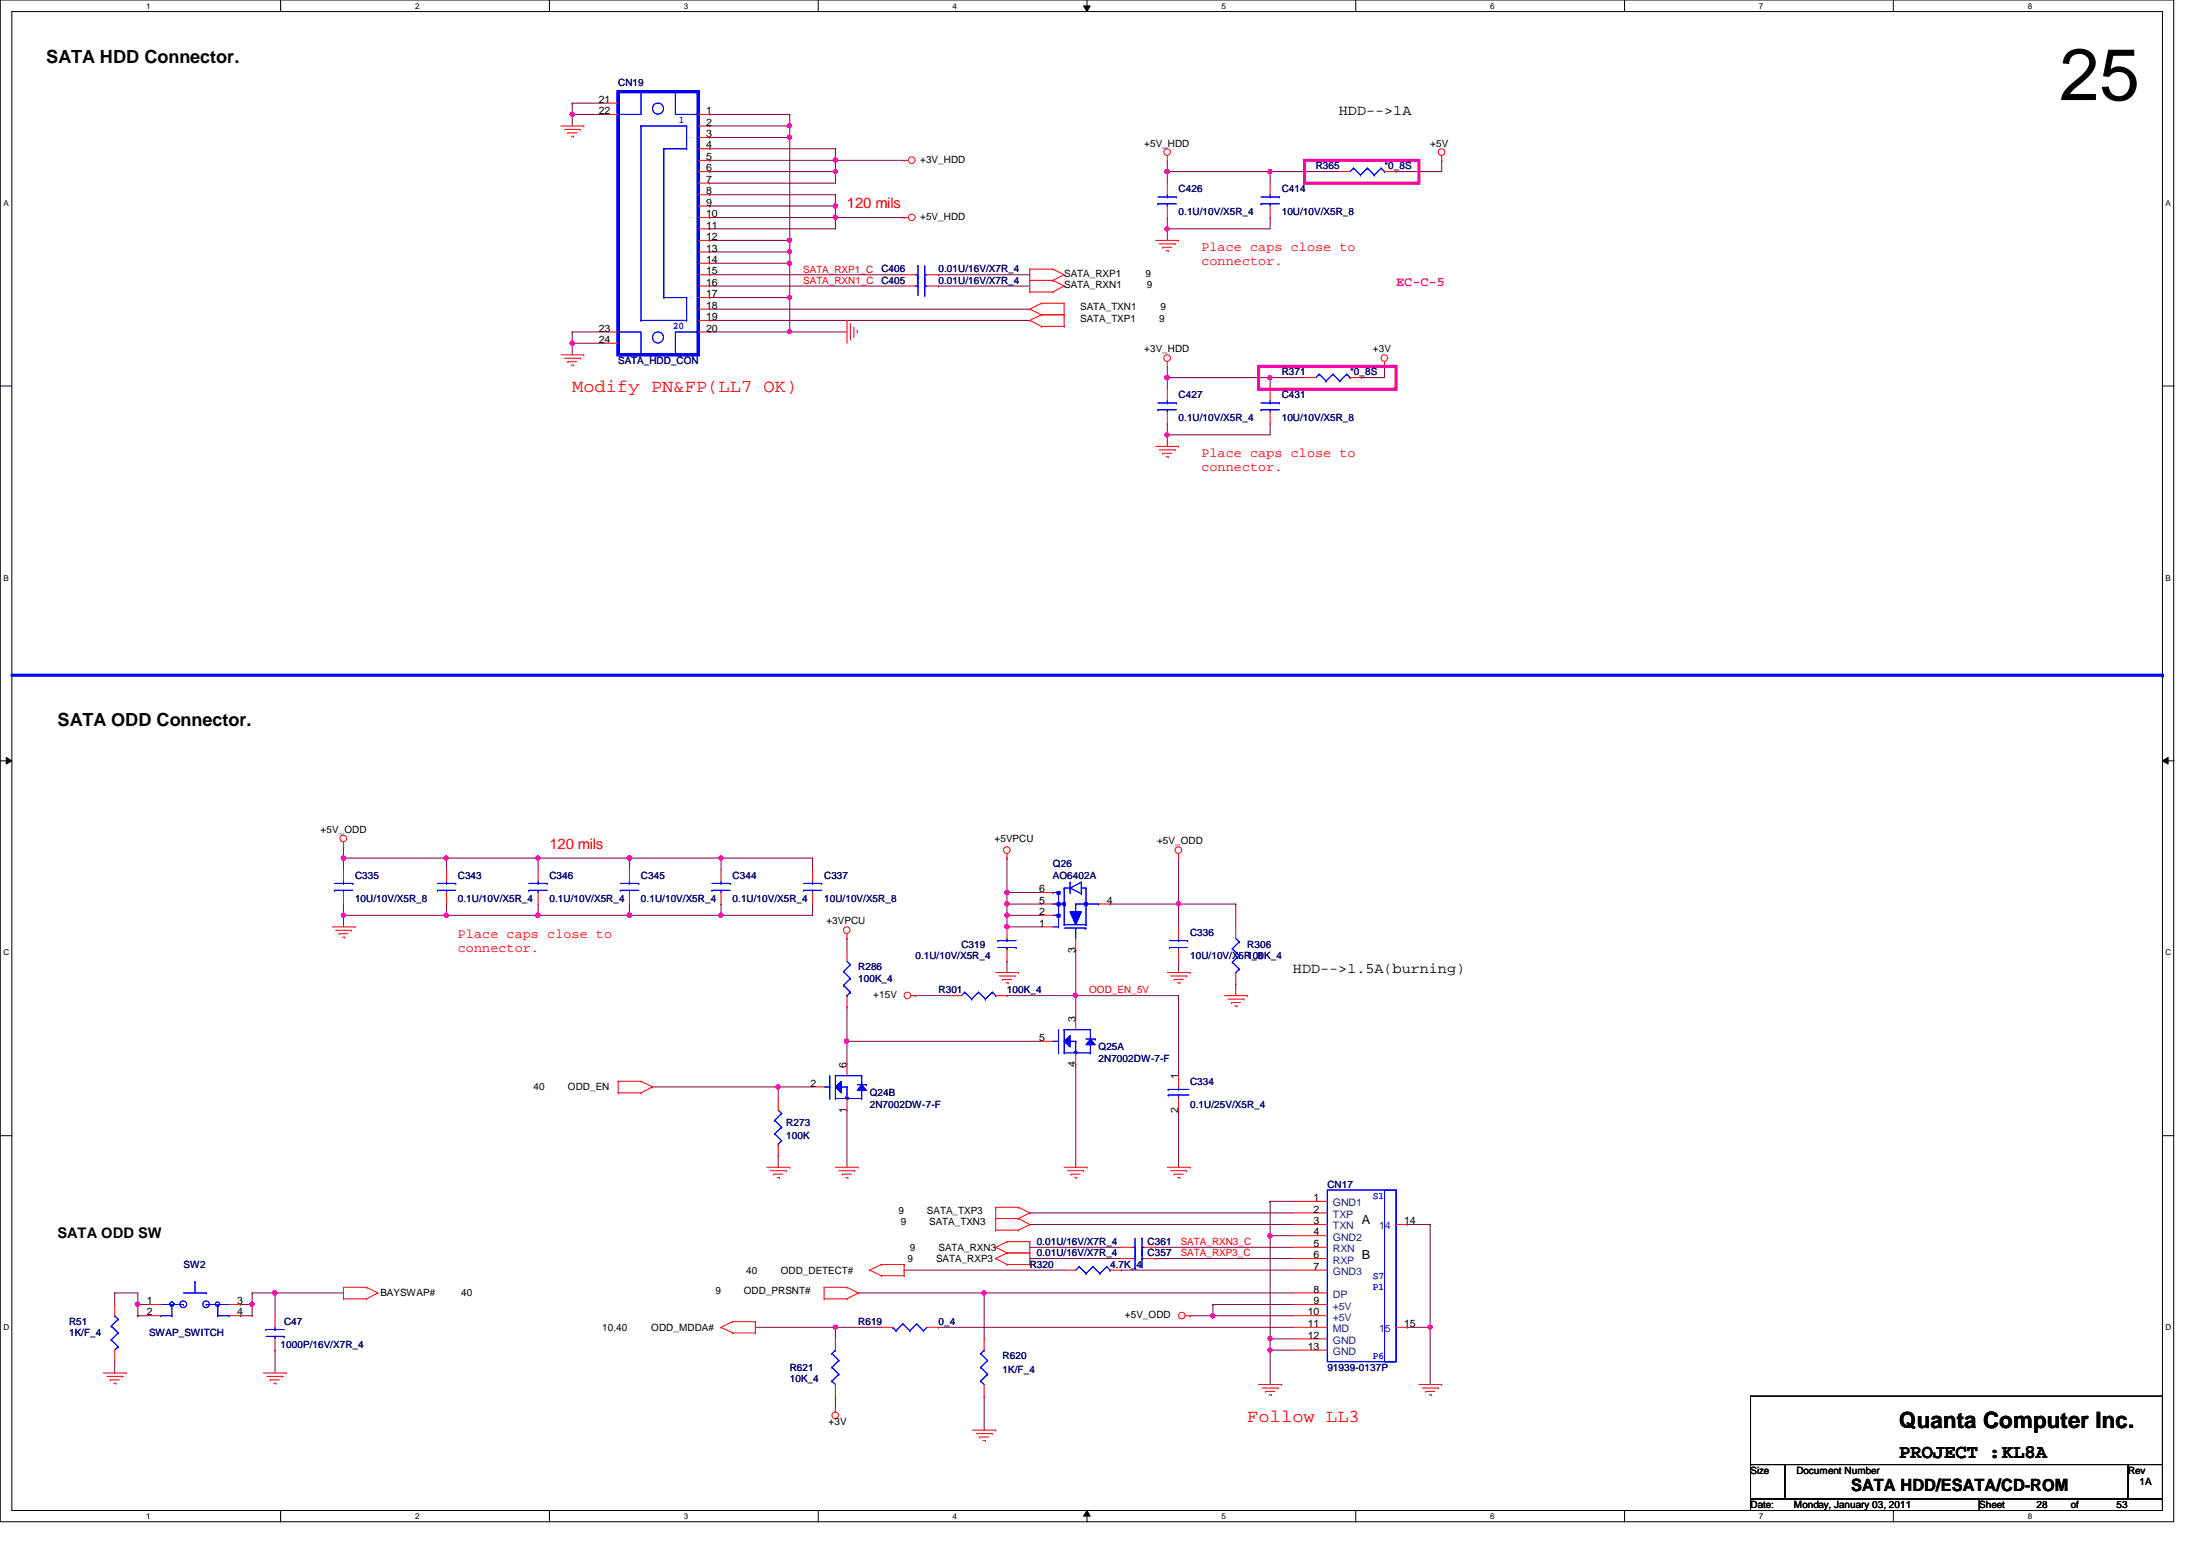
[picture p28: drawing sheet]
<svg xmlns="http://www.w3.org/2000/svg" width="297mm" height="210mm" viewBox="0 0 297 210" stroke-linecap="round" stroke-linejoin="round" font-family="sans-serif">
<defs><g id="words">
<text font-size="9.9" x="278.9" y="13.5">25</text>
<text font-size="3" x="257.3" y="193.4">Quanta Computer Inc.</text>
<text font-size="2.6" x="257.3" y="197.4">PROJECT :KL8A</text>
<g font-size="2.5">
<text x="6.3" y="8.5">SATA HDD Connector.</text>
<text x="7.8" y="98.3">SATA ODD Connector.</text>
</g>
<g font-size="2.5" fill="#f00">
<text x="77.5" y="53.1">Modify PN&amp;FP(LL7 OK)</text>
<text x="168.9" y="192.5">Follow LL3</text>
</g>
<text font-size="2.3" x="250.7" y="201.8">SATA HDD/ESATA/CD-ROM</text>
<g font-size="2">
<text x="181.4" y="15.5">HDD--&gt;1A</text>
<text x="175.1" y="131.7">HDD--&gt;1.5A(burning)</text>
<text x="7.8" y="167.7">SATA ODD SW</text>
</g>
<g font-size="2" fill="#f00">
<text x="114.7" y="28.2">120 mils</text>
<text x="74.4" y="114.9">120 mils</text>
</g>
<g font-size="1.8" fill="#f00">
<text x="162.7" y="34">Place caps close to</text>
<text x="162.7" y="35.9">connector.</text>
<text x="162.7" y="61.9">Place caps close to</text>
<text x="162.7" y="63.8">connector.</text>
<text x="62" y="127">Place caps close to</text>
<text x="62" y="128.9">connector.</text>
</g>
<text font-size="1.8" fill="#ff0080" x="189.1" y="38.7">EC-C-5</text>
<g font-size="1.7">
<text x="184.4" y="165.8">A</text>
<text x="184.4" y="170.4">B</text>
</g>
<g font-size="1.4" fill="#000080">
<text x="83.7" y="11.6">CN19</text>
<text x="178.2" y="22.9">R365</text>
<text x="187.5" y="22.9">*0_8S</text>
<text x="159.6" y="26">C426</text>
<text x="159.6" y="29.1">0.1U/10V/X5R_4</text>
<text x="173.6" y="26">C414</text>
<text x="173.6" y="29.1">10U/10V/X5R_8</text>
<text x="119.4" y="36.9">C406</text>
<text x="119.4" y="38.4">C405</text>
<text x="127.1" y="36.9">0.01U/16V/X7R_4</text>
<text x="127.1" y="38.4">0.01U/16V/X7R_4</text>
<text x="83.7" y="49.3">SATA_HDD_CON</text>
<text x="159.6" y="53.9">C427</text>
<text x="173.6" y="53.9">C431</text>
<text x="173.6" y="50.8">R371</text>
<text x="182.9" y="50.8">*0_8S</text>
<text x="159.6" y="57">0.1U/10V/X5R_4</text>
<text x="173.6" y="57">10U/10V/X5R_8</text>
<text x="48.1" y="119">C335</text>
<text x="62" y="119">C343</text>
<text x="74.4" y="119">C346</text>
<text x="86.8" y="119">C345</text>
<text x="99.2" y="119">C344</text>
<text x="111.6" y="119">C337</text>
<text x="142.6" y="117.4">Q26</text>
<text x="142.6" y="119">AO6402A</text>
<text x="48.1" y="122.1">10U/10V/X5R_8</text>
<text x="62" y="122.1">0.1U/10V/X5R_4</text>
<text x="74.4" y="122.1">0.1U/10V/X5R_4</text>
<text x="86.8" y="122.1">0.1U/10V/X5R_4</text>
<text x="99.2" y="122.1">0.1U/10V/X5R_4</text>
<text x="111.6" y="122.1">10U/10V/X5R_8</text>
<text x="116.2" y="131.4">R286</text>
<text x="124" y="129.8">0.1U/10V/X5R_4</text>
<text x="130.2" y="128.3">C319</text>
<text x="161.2" y="126.7">C336</text>
<text x="161.2" y="129.8">10U/10V/X5R_8</text>
<text x="168.9" y="128.3">R306</text>
<text x="168.9" y="129.8">100K_4</text>
<text x="116.2" y="132.9">100K_4</text>
<text x="127.1" y="134.5">R301</text>
<text x="136.4" y="134.5">100K_4</text>
<text x="148.8" y="142.2">Q25A</text>
<text x="148.8" y="143.8">2N7002DW-7-F</text>
<text x="117.8" y="148.4">Q24B</text>
<text x="117.8" y="150">2N7002DW-7-F</text>
<text x="161.2" y="146.9">C334</text>
<text x="161.2" y="150">0.1U/25V/X5R_4</text>
<text x="106.5" y="152.5">R273</text>
<text x="106.5" y="154.2">100K</text>
<text x="179.8" y="160.8">CN17</text>
<text x="24.8" y="171.7">SW2</text>
<text x="139.5" y="171.7">R320</text>
<text x="140.4" y="170.1">0.01U/16V/X7R_4</text>
<text x="140.4" y="168.6">0.01U/16V/X7R_4</text>
<text x="150.4" y="171.7">4.7K_4</text>
<text x="155.4" y="170.1">C357</text>
<text x="155.4" y="168.6">C361</text>
<text x="9.4" y="179.4">R51</text>
<text x="38.5" y="179.4">C47</text>
<text x="116.2" y="179.4">R619</text>
<text x="127.1" y="179.4">0_4</text>
<text x="9.4" y="181">1K/F_4</text>
<text x="20.2" y="181">SWAP_SWITCH</text>
<text x="38" y="182.5">1000P/16V/X7R_4</text>
<text x="107" y="185.6">R621</text>
<text x="135.8" y="184.1">R620</text>
<text x="135.8" y="185.9">1K/F_4</text>
<text x="179.8" y="185.6">91939-0137P</text>
<text x="107" y="187.2">10K_4</text>
</g>
<g font-size="1.4">
<text x="81.1" y="13.9">21</text>
<text x="81.1" y="15.5">22</text>
<text x="95.7" y="15.5">1</text>
<text x="95.7" y="17">2</text>
<text x="95.7" y="18.6">3</text>
<text x="95.7" y="20.1">4</text>
<text x="95.7" y="21.7">5</text>
<text x="95.7" y="23.2">6</text>
<text x="124.6" y="22">+3V_HDD</text>
<text x="155" y="19.9">+5V_HDD</text>
<text x="193.7" y="19.9">+5V</text>
<text x="95.7" y="24.8">7</text>
<text x="95.7" y="26.3">8</text>
<text x="95.7" y="27.9">9</text>
<text x="95.7" y="29.4">10</text>
<text x="124.6" y="29.8">+5V_HDD</text>
<text x="95.7" y="30.9">11</text>
<text x="95.7" y="32.5">12</text>
<text x="95.7" y="34.1">13</text>
<text x="95.7" y="35.6">14</text>
<text x="95.7" y="37.2">15</text>
<text x="95.7" y="38.7">16</text>
<text x="95.7" y="40.3">17</text>
<text x="95.7" y="41.8">18</text>
<text x="144.1" y="39">SATA_RXN1</text>
<text x="144.1" y="37.5">SATA_RXP1</text>
<text x="146.3" y="42">SATA_TXN1</text>
<text x="155.1" y="37.5">9</text>
<text x="155.3" y="39">9</text>
<text x="157.2" y="42">9</text>
<text x="81.1" y="44.9">23</text>
<text x="81.1" y="46.4">24</text>
<text x="95.7" y="43.3">19</text>
<text x="95.7" y="44.9">20</text>
<text x="146.3" y="43.6">SATA_TXP1</text>
<text x="155" y="47.7">+3V_HDD</text>
<text x="157" y="43.6">9</text>
<text x="186" y="47.7">+3V</text>
<text x="43.4" y="112.8">+5V_ODD</text>
<text x="134.7" y="114">+5VPCU</text>
<text x="156.7" y="114.3">+5V_ODD</text>
<text x="111.9" y="125.2">+3VPCU</text>
<text x="140.8" y="120.8">6</text>
<text x="140.8" y="122.4">5</text>
<text x="140.8" y="123.9">2</text>
<text x="140.8" y="125.5">1</text>
<text x="149.9" y="122.4">4</text>
<text x="145.7" y="129" transform="rotate(-90 145.7 129)">3</text>
<text x="118.3" y="135.1">+15V</text>
<text x="140.8" y="141">5</text>
<text x="145.7" y="138.3" transform="rotate(-90 145.7 138.3)">3</text>
<text x="72.3" y="147.7">40</text>
<text x="76.9" y="147.7">ODD_EN</text>
<text x="109.8" y="147.2">2</text>
<text x="114.7" y="144.6" transform="rotate(-90 114.7 144.6)">6</text>
<text x="145.7" y="144.5" transform="rotate(-90 145.7 144.5)">4</text>
<text x="159.6" y="146.1" transform="rotate(-90 159.6 146.1)">1</text>
<text x="114.7" y="150.7" transform="rotate(-90 114.7 150.7)">1</text>
<text x="159.6" y="150.7" transform="rotate(-90 159.6 150.7)">2</text>
<text x="121.7" y="164.4">9</text>
<text x="122" y="165.9">9</text>
<text x="125.6" y="164.4">SATA_TXP3</text>
<text x="125.9" y="165.9">SATA_TXN3</text>
<text x="177.9" y="162.6">1</text>
<text x="177.9" y="167.3">4</text>
<text x="177.9" y="164.2">2</text>
<text x="177.9" y="165.8">3</text>
<text x="190.2" y="165.8">14</text>
<text x="101.1" y="172.5">40</text>
<text x="105.7" y="172.5">ODD_DETECT#</text>
<text x="122.9" y="170.9">9</text>
<text x="123.2" y="169.4">9</text>
<text x="126.8" y="170.9">SATA_RXP3</text>
<text x="127.1" y="169.4">SATA_RXN3</text>
<text x="177.9" y="172">7</text>
<text x="177.9" y="168.9">5</text>
<text x="177.9" y="170.4">6</text>
<text x="19.9" y="176.6">1</text>
<text x="19.9" y="178.1">2</text>
<text x="32.1" y="178.1">4</text>
<text x="32.1" y="176.6">3</text>
<text x="51.5" y="175.6">BAYSWAP#</text>
<text x="62.5" y="175.6">40</text>
<text x="96.9" y="175.3">9</text>
<text x="100.8" y="175.3">ODD_PRSNT#</text>
<text x="152.4" y="178.5">+5V_ODD</text>
<text x="177.2" y="178.1">10</text>
<text x="177.2" y="179.7">11</text>
<text x="177.9" y="175">8</text>
<text x="177.9" y="176.6">9</text>
<text x="190.2" y="179.7">15</text>
<text x="81.6" y="180.2">10,40</text>
<text x="88.2" y="180.2">ODD_MDDA#</text>
<text x="177.2" y="181.3">12</text>
<text x="177.2" y="182.8">13</text>
<text x="112.2" y="193">+3V</text>
<text x="237.1" y="199.6">Size</text>
<text x="243.3" y="199.6">Document Number</text>
<text x="288.2" y="199.6">Rev</text>
<text x="289.8" y="201.1">1A</text>
<text x="237.1" y="204.2">Date:</text>
<text x="243" y="204.2">Monday, January 03, 2011</text>
<text x="268.1" y="204.2">Sheet</text>
<text x="275.8" y="204.2">28</text>
<text x="280.5" y="204.2">of</text>
<text x="286.7" y="204.2">53</text>
</g>
<g font-size="1.4" fill="#00f">
<text x="91.9" y="16.6">1</text>
<text x="91.1" y="44.5">20</text>
<text x="186" y="162.3">S1</text>
<text x="186" y="173.1">S7</text>
<text x="186" y="174.7">P1</text>
<text x="186" y="184">P6</text>
</g>
<g font-size="1.4" fill="#f00">
<text x="108.8" y="38.4">SATA_RXN1_C</text>
<text x="108.8" y="36.9">SATA_RXP1_C</text>
<text x="147.5" y="134.5">OOD_EN_5V</text>
<text x="159.9" y="168.6">SATA_RXN3_C</text>
<text x="159.9" y="170.1">SATA_RXP3_C</text>
</g>
<g font-size="1.4" fill="#004080">
<text x="180.5" y="163.4">GND1</text>
<text x="180.5" y="164.9">TXP</text>
<text x="180.5" y="166.5">TXN</text>
<text x="186.8" y="166.5">14</text>
<text x="180.5" y="168">GND2</text>
<text x="180.5" y="172.7">GND3</text>
<text x="180.5" y="169.6">RXN</text>
<text x="180.5" y="171.1">RXP</text>
<text x="180.5" y="175.8">DP</text>
<text x="180.5" y="177.3">+5V</text>
<text x="180.5" y="178.9">+5V</text>
<text x="180.5" y="180.4">MD</text>
<text x="180.5" y="182">GND</text>
<text x="180.5" y="183.5">GND</text>
<text x="186.8" y="180.4">15</text>
</g>
<g font-size="1.1">
<text x="19.8" y="1.2">1</text>
<text x="56.2" y="1.2">2</text>
<text x="92.6" y="1.2">3</text>
<text x="129" y="1.2">4</text>
<text x="165.4" y="1.2">5</text>
<text x="201.8" y="1.2">6</text>
<text x="238.2" y="1.2">7</text>
<text x="274.7" y="1.2">8</text>
<text x=".5" y="27.9">A</text>
<text x="293.3" y="27.9">A</text>
<text x=".5" y="78.6">B</text>
<text x="293.3" y="78.6">B</text>
<text x=".5" y="129.4">C</text>
<text x="293.3" y="129.4">C</text>
<text x=".5" y="180.1">D</text>
<text x="293.3" y="180.1">D</text>
<text x="19.8" y="205.7">1</text>
<text x="56.2" y="205.7">2</text>
<text x="92.6" y="205.7">3</text>
<text x="129" y="205.7">4</text>
<text x="165.4" y="205.7">5</text>
<text x="201.8" y="205.7">6</text>
<text x="238.2" y="205.7">7</text>
<text x="274.7" y="205.7">8</text>
</g>
</g></defs>
<path d="M0 0h294.4v206.1h-294.4zM1.6 1.6h291.3v203h-291.3z" fill="none" stroke="#000" stroke-width=".14"/>
<g fill="#fff">
<path d="M19.8 .2h.6v1.2h-.6z"/>
<path d="M19.8 204.8h.6v1.2h-.6z"/>
</g>
<path d="M38 0v1.6M38 204.6v1.5" fill="none" stroke="#000" stroke-width=".14"/>
<g fill="#fff">
<path d="M56.2 .2h.6v1.2h-.6z"/>
<path d="M56.2 204.8h.6v1.2h-.6z"/>
</g>
<path d="M74.4 0v1.6M74.4 204.6v1.5" fill="none" stroke="#000" stroke-width=".14"/>
<g fill="#fff">
<path d="M92.6 .2h.6v1.2h-.6z"/>
<path d="M92.6 204.8h.6v1.2h-.6z"/>
</g>
<path d="M110.8 0v1.6M110.8 204.6v1.5" fill="none" stroke="#000" stroke-width=".14"/>
<g fill="#fff">
<path d="M129 .2h.6v1.2h-.6z"/>
<path d="M129 204.8h.6v1.2h-.6z"/>
</g>
<path d="M146.8 .8h.9l-.5 .8zM147.2 0v1.6M147.2 204.6l.5 .7h-.9zM147.2 204.6v1.5" fill="none" stroke="#000" stroke-width=".14"/>
<path d="M146.8 .8h.9l-.5 .8zM147.2 204.6l.5 .7h-.9z" fill="#000"/>
<g fill="#fff">
<path d="M165.4 .2h.6v1.2h-.6z"/>
<path d="M165.4 204.8h.6v1.2h-.6z"/>
</g>
<path d="M183.6 0v1.6M183.6 204.6v1.5" fill="none" stroke="#000" stroke-width=".14"/>
<g fill="#fff">
<path d="M201.8 .2h.6v1.2h-.6z"/>
<path d="M201.8 204.8h.6v1.2h-.6z"/>
</g>
<path d="M220 0v1.6M220 204.6v1.5" fill="none" stroke="#000" stroke-width=".14"/>
<g fill="#fff">
<path d="M238.2 .2h.6v1.2h-.6z"/>
<path d="M238.2 204.8h.6v1.2h-.6z"/>
</g>
<path d="M256.5 0v1.6M256.5 204.6v1.5" fill="none" stroke="#000" stroke-width=".14"/>
<g fill="#fff">
<path d="M274.7 .2h.5v1.2h-.5z"/>
<path d="M274.7 204.8h.5v1.2h-.5z"/>
<path d="M.5 26.9h.7v1.2h-.7z"/>
<path d="M293.3 26.9h.7v1.2h-.7z"/>
<path d="M.5 77.6h.7v1.2h-.7z"/>
<path d="M293.3 77.6h.7v1.2h-.7z"/>
</g>
<path d="M0 52.3h1.6M292.9 52.3h1.6" fill="none" stroke="#000" stroke-width=".14"/>
<g fill="#fff">
<path d="M.5 128.4h.7v1.2h-.7z"/>
<path d="M293.3 128.4h.8v1.2h-.8z"/>
</g>
<path d="M0 103h1.6M.8 102.6l.8 .4-.8 .5zM292.9 103l.8-.4v.9zM292.9 103h1.6" fill="none" stroke="#000" stroke-width=".14"/>
<path d="M.8 102.6l.8 .4-.8 .5zM292.9 103l.8-.4v.9z" fill="#000"/>
<g fill="#fff">
<path d="M.5 179.2h.7v1.1h-.7z"/>
<path d="M293.3 179.2h.8v1.1h-.8z"/>
</g>
<path d="M0 153.8h1.6M292.9 153.8h1.6" fill="none" stroke="#000" stroke-width=".14"/>
<path d="M96.1 27.9h.1M96.1 31h.1M96.1 27.9h17.1M113.2 29.5h.1M113.2 29.5v1.5h-17.1M113.2 29.5h9.3" fill="none" stroke="#800040" stroke-width=".14"/>
<circle cx="113.2" cy="29.4" r=".3" fill="#f0f"/>
<circle cx="113.2" cy="29.4" r=".3" fill="none" stroke="#f0f" stroke-width=".14"/>
<path d="M96.1 26.4h.1M96.1 24.8h.1M96.1 23.2h.1M96.1 26.4h17.1M96.1 23.2h17.1M113.2 26.4h.1M113.2 23.2h.1M113.2 20.2h.1M113.2 20.2v1.5M113.2 23.2v1.6h-17.1M113.2 26.4v1.5" fill="none" stroke="#800040" stroke-width=".14"/>
<circle cx="113.2" cy="23.2" r=".3" fill="#f0f"/>
<circle cx="113.2" cy="23.2" r=".3" fill="none" stroke="#f0f" stroke-width=".14"/>
<path d="M96.1 17.1h.1M96.1 17.1h10.9M107 15.5h.1M107 17.1h.1M107 15.5v3.1" fill="none" stroke="#800040" stroke-width=".14"/>
<circle cx="106.9" cy="17" r=".29" fill="#f0f"/>
<circle cx="106.9" cy="17" r=".29" fill="none" stroke="#f0f" stroke-width=".14"/>
<path d="M96.1 18.6h.1M96.1 18.6h10.9M107 32.6h.1M107 32.6v1.5" fill="none" stroke="#800040" stroke-width=".14"/>
<circle cx="106.9" cy="32.5" r=".29" fill="#f0f"/>
<circle cx="106.9" cy="32.5" r=".29" fill="none" stroke="#f0f" stroke-width=".14"/>
<path d="M77.5 14h.1M77.5 15.5h.1M77.5 15.5h4.7M77.5 14h4.7M77.5 15.5v1.6M96.1 15.5h.1M96.1 15.5h10.9" fill="none" stroke="#800040" stroke-width=".14"/>
<circle cx="77.5" cy="15.5" r=".3" fill="#f0f"/>
<circle cx="77.5" cy="15.5" r=".3" fill="none" stroke="#f0f" stroke-width=".14"/>
<path d="M77.5 45h.1M77.5 46.5h.1M77.5 45h4.7M77.5 46.5v1.5M77.5 46.5h4.7" fill="none" stroke="#800040" stroke-width=".14"/>
<circle cx="77.5" cy="46.5" r=".3" fill="#f0f"/>
<circle cx="77.5" cy="46.5" r=".3" fill="none" stroke="#f0f" stroke-width=".14"/>
<path d="M107 40.3h.1M107 40.3v4.7" fill="none" stroke="#800040" stroke-width=".14"/>
<circle cx="106.9" cy="40.3" r=".29" fill="#f0f"/>
<circle cx="106.9" cy="40.3" r=".29" fill="none" stroke="#f0f" stroke-width=".14"/>
<path d="M107 45h.1M107 45h7.7" fill="none" stroke="#800040" stroke-width=".14"/>
<circle cx="106.9" cy="44.9" r=".3" fill="#f0f"/>
<circle cx="106.9" cy="44.9" r=".3" fill="none" stroke="#f0f" stroke-width=".14"/>
<g fill="none" stroke="#800040" stroke-width=".14">
<path d="M96.1 20.2h.1M96.1 35.6h.1M96.1 21.7h.1M96.1 32.6h.1M96.1 34.1h.1M96.1 20.2h17.1M96.1 21.7h26.4M96.1 32.6h10.9M96.1 34.1h10.9M107 34.1h.1M107 34.1v1.5h-10.9M113.2 21.7h.1"/>
<path d="M96.1 40.3h.1M96.1 40.3h10.9"/>
</g>
<circle cx="106.9" cy="34.1" r=".3" fill="#f0f"/>
<circle cx="106.9" cy="34.1" r=".3" fill="none" stroke="#f0f" stroke-width=".14"/>
<path d="M77.5 14h.1M77.5 14v1.5M96.1 38.7h.1M96.1 37.2h.1M96.1 37.2h26.4M96.1 38.7h26.4M113.2 21.7h.1M113.2 21.7v1.5M127.1 37.2h.1M127.1 37.2h12.4" fill="none" stroke="#800040" stroke-width=".14"/>
<circle cx="113.2" cy="21.7" r=".3" fill="#f0f"/>
<circle cx="113.2" cy="21.7" r=".3" fill="none" stroke="#f0f" stroke-width=".14"/>
<path d="M96.1 29.5h.1M113.2 27.9h.1M113.2 27.9v1.6h-17.1M77.5 45h.1M77.5 45v1.5" fill="none" stroke="#800040" stroke-width=".14"/>
<circle cx="113.2" cy="27.9" r=".3" fill="#f0f"/>
<circle cx="113.2" cy="27.9" r=".3" fill="none" stroke="#f0f" stroke-width=".14"/>
<path d="M107 35.6h.1M107 35.6v4.7" fill="none" stroke="#800040" stroke-width=".14"/>
<circle cx="106.9" cy="35.6" r=".3" fill="#f0f"/>
<circle cx="106.9" cy="35.6" r=".3" fill="none" stroke="#f0f" stroke-width=".14"/>
<path d="M107 18.6h.1M107 18.6v14" fill="none" stroke="#800040" stroke-width=".14"/>
<circle cx="106.9" cy="18.6" r=".3" fill="#f0f"/>
<circle cx="106.9" cy="18.6" r=".3" fill="none" stroke="#f0f" stroke-width=".14"/>
<g fill="none" stroke="#800040" stroke-width=".14">
<path d="M127.1 38.7h.1M127.1 38.7h12.4M158.1 31h.1M158.1 31h13.9M172 23.2h.1M172 23.2h9.4M189.1 23.2h.1M195.3 21.7h.1M195.3 21.7v1.5h-6.2M96.1 45h.1M96.1 41.9h.1M96.1 43.4h.1"/>
<path d="M96.1 45h10.9M96.1 41.9h43.4M96.1 43.4h43.4M172 51.1h.1M172 51.1h4.7M184.4 51.1h.1M184.4 51.1h3.1"/>
</g>
<circle cx="158.1" cy="31" r=".3" fill="#f0f"/>
<circle cx="158.1" cy="31" r=".3" fill="none" stroke="#f0f" stroke-width=".14"/>
<g fill="none" stroke="#800040" stroke-width=".14">
<path d="M158.1 31h.1M158.1 23.2h.1M158.1 21.7h.1M158.1 29.5h.1M158.1 21.7v3.1M158.1 29.5v3.1M172 23.2h.1M172 29.5h.1M172 23.2v1.6M172 29.5v1.5M158.1 58.9h.1M158.1 49.6h.1"/>
<path d="M158.1 57.4h.1M158.1 49.6v1.5M158.1 57.4v3.1M158.1 58.9h13.9M187.5 49.6h.1M187.5 49.6v1.5"/>
</g>
<circle cx="158.1" cy="58.9" r=".3" fill="#f0f"/>
<circle cx="158.1" cy="58.9" r=".3" fill="none" stroke="#f0f" stroke-width=".14"/>
<path d="M158.1 51.1h.1M158.1 51.1h13.9" fill="none" stroke="#800040" stroke-width=".14"/>
<circle cx="172" cy="51.1" r=".29" fill="#f0f"/>
<circle cx="172" cy="51.1" r=".29" fill="none" stroke="#f0f" stroke-width=".14"/>
<circle cx="158.1" cy="51.1" r=".3" fill="#f0f"/>
<circle cx="158.1" cy="51.1" r=".3" fill="none" stroke="#f0f" stroke-width=".14"/>
<path d="M158.1 23.2h.1M158.1 23.2h13.9M158.1 51.1h.1M158.1 51.1v1.6M172 57.4h.1M172 51.1h.1M172 51.1v1.6M172 57.4v1.5" fill="none" stroke="#800040" stroke-width=".14"/>
<circle cx="172" cy="23.2" r=".29" fill="#f0f"/>
<circle cx="172" cy="23.2" r=".29" fill="none" stroke="#f0f" stroke-width=".14"/>
<circle cx="158.1" cy="23.2" r=".3" fill="#f0f"/>
<circle cx="158.1" cy="23.2" r=".3" fill="none" stroke="#f0f" stroke-width=".14"/>
<path d="M133.3 175.1h.1M133.3 175.1v6.2M133.3 175.1h41.8M133.3 181.3h.1" fill="none" stroke="#800040" stroke-width=".14"/>
<circle cx="133.3" cy="175.1" r=".29" fill="#f0f"/>
<circle cx="133.3" cy="175.1" r=".29" fill="none" stroke="#f0f" stroke-width=".14"/>
<path d="M113.2 179.7h.1M113.2 179.7h6.2" fill="none" stroke="#800040" stroke-width=".14"/>
<circle cx="113.2" cy="179.7" r=".29" fill="#f0f"/>
<circle cx="113.2" cy="179.7" r=".29" fill="none" stroke="#f0f" stroke-width=".14"/>
<path d="M193.7 179.7h.1M193.7 179.7v7.8" fill="none" stroke="#800040" stroke-width=".14"/>
<circle cx="193.7" cy="179.7" r=".29" fill="#f0f"/>
<circle cx="193.7" cy="179.7" r=".29" fill="none" stroke="#f0f" stroke-width=".14"/>
<path d="M172 167.3h.1M172 167.3v14M190.6 179.7h.1M190.6 165.8h.1M190.6 179.7h3.1M190.6 165.8h3.1" fill="none" stroke="#800040" stroke-width=".14"/>
<circle cx="172" cy="167.3" r=".29" fill="#f0f"/>
<circle cx="172" cy="167.3" r=".29" fill="none" stroke="#f0f" stroke-width=".14"/>
<path d="M161.2 178.2h.1M164.3 176.7h.1M164.3 176.7v1.5h-3.1M164.3 176.7h10.8" fill="none" stroke="#800040" stroke-width=".14"/>
<circle cx="164.3" cy="178.2" r=".29" fill="#f0f"/>
<circle cx="164.3" cy="178.2" r=".29" fill="none" stroke="#f0f" stroke-width=".14"/>
<path d="M172 162.7h.1M172 162.7v4.6M172 181.3h.1M172 181.3h3.1M172 181.3v1.5" fill="none" stroke="#800040" stroke-width=".14"/>
<circle cx="172" cy="181.3" r=".29" fill="#f0f"/>
<circle cx="172" cy="181.3" r=".29" fill="none" stroke="#f0f" stroke-width=".14"/>
<path d="M139.5 164.3h.1M139.5 164.3h35.6M156.5 168.9h.1M156.5 168.9h18.6M172 162.7h.1M172 162.7h3.1M172 182.8h.1M172 182.8v4.7" fill="none" stroke="#800040" stroke-width=".14"/>
<circle cx="172" cy="182.8" r=".29" fill="#f0f"/>
<circle cx="172" cy="182.8" r=".29" fill="none" stroke="#f0f" stroke-width=".14"/>
<g fill="none" stroke="#800040" stroke-width=".14">
<path d="M85.3 124h.1M97.7 122.4h.1M97.7 122.4v1.6h-12.4M127.1 179.7h.1M127.1 179.7h48M139.5 165.8h.1M139.5 165.8h35.6M156.5 170.4h.1M156.5 170.4h18.6M164.3 178.2h.1M164.3 178.2h10.8M172 167.3h.1"/>
<path d="M172 167.3h3.1M193.7 165.8h.1M193.7 165.8v13.9M113.2 189.1h.1M113.2 189.1v1.5M172 182.8h.1M172 182.8h3.1"/>
</g>
<circle cx="85.3" cy="123.9" r=".3" fill="#f0f"/>
<circle cx="85.3" cy="123.9" r=".3" fill="none" stroke="#f0f" stroke-width=".14"/>
<path d="M46.5 114.7h.1M46.5 116.2h.1M46.5 114.7v3.1M60.5 116.2h.1M60.5 116.2v1.6M72.9 116.2h.1M72.9 116.2v1.6M72.9 116.2h12.4" fill="none" stroke="#800040" stroke-width=".14"/>
<circle cx="85.3" cy="116.2" r=".3" fill="#f0f"/>
<circle cx="85.3" cy="116.2" r=".3" fill="none" stroke="#f0f" stroke-width=".14"/>
<path d="M72.9 124h.1M72.9 124h12.4" fill="none" stroke="#800040" stroke-width=".14"/>
<circle cx="85.3" cy="123.9" r=".3" fill="#f0f"/>
<circle cx="85.3" cy="123.9" r=".3" fill="none" stroke="#f0f" stroke-width=".14"/>
<circle cx="72.9" cy="123.9" r=".3" fill="#f0f"/>
<circle cx="72.9" cy="123.9" r=".3" fill="none" stroke="#f0f" stroke-width=".14"/>
<g fill="none" stroke="#800040" stroke-width=".14">
<path d="M85.3 116.2h.1M85.3 116.2v1.6M110.1 116.2h.1M110.1 116.2v1.6M46.5 122.4h.1M46.5 122.4v1.6M60.5 122.4h.1M60.5 124h.1M60.5 122.4v1.6M60.5 124h12.4M85.3 122.4h.1M85.3 122.4v1.6"/>
<path d="M110.1 122.4h.1M110.1 122.4v1.6"/>
</g>
<circle cx="72.9" cy="123.9" r=".3" fill="#f0f"/>
<circle cx="72.9" cy="123.9" r=".3" fill="none" stroke="#f0f" stroke-width=".14"/>
<circle cx="60.4" cy="123.9" r=".3" fill="#f0f"/>
<circle cx="60.4" cy="123.9" r=".3" fill="none" stroke="#f0f" stroke-width=".14"/>
<path d="M97.7 116.2h.1M97.7 116.2h12.4M46.5 124h.1M46.5 124v1.5" fill="none" stroke="#800040" stroke-width=".14"/>
<circle cx="97.7" cy="116.2" r=".3" fill="#f0f"/>
<circle cx="97.7" cy="116.2" r=".3" fill="none" stroke="#f0f" stroke-width=".14"/>
<path d="M97.7 124h.1M97.7 124h12.4" fill="none" stroke="#800040" stroke-width=".14"/>
<circle cx="97.7" cy="123.9" r=".3" fill="#f0f"/>
<circle cx="97.7" cy="123.9" r=".3" fill="none" stroke="#f0f" stroke-width=".14"/>
<path d="M60.5 116.2h.1M60.5 116.2h12.4" fill="none" stroke="#800040" stroke-width=".14"/>
<circle cx="72.9" cy="116.2" r=".3" fill="#f0f"/>
<circle cx="72.9" cy="116.2" r=".3" fill="none" stroke="#f0f" stroke-width=".14"/>
<circle cx="60.4" cy="116.2" r=".3" fill="#f0f"/>
<circle cx="60.4" cy="116.2" r=".3" fill="none" stroke="#f0f" stroke-width=".14"/>
<path d="M46.5 124h.1M46.5 124h14M72.9 122.4h.1M72.9 122.4v1.6" fill="none" stroke="#800040" stroke-width=".14"/>
<circle cx="46.5" cy="123.9" r=".3" fill="#f0f"/>
<circle cx="46.5" cy="123.9" r=".3" fill="none" stroke="#f0f" stroke-width=".14"/>
<path d="M46.5 116.2h.1M46.5 116.2h14" fill="none" stroke="#800040" stroke-width=".14"/>
<circle cx="46.5" cy="116.2" r=".3" fill="#f0f"/>
<circle cx="46.5" cy="116.2" r=".3" fill="none" stroke="#f0f" stroke-width=".14"/>
<path d="M85.3 116.2h.1M85.3 116.2h12.4M97.7 116.2h.1M97.7 116.2v1.6" fill="none" stroke="#800040" stroke-width=".14"/>
<circle cx="85.3" cy="116.2" r=".3" fill="#f0f"/>
<circle cx="85.3" cy="116.2" r=".3" fill="none" stroke="#f0f" stroke-width=".14"/>
<path d="M136.4 130.2h.1M136.4 130.2v1.5M167.4 133.3h.1M167.4 133.3v1.5M105.4 147.2h.1M105.4 147.2h4.7M116.2 175.1h.1M116.2 175.1h17.1M139.5 170.4h.1M139.5 168.9h.1M139.5 170.4h12.4M139.5 168.9h12.4" fill="none" stroke="#800040" stroke-width=".14"/>
<circle cx="105.4" cy="147.2" r=".3" fill="#f0f"/>
<circle cx="105.4" cy="147.2" r=".3" fill="none" stroke="#f0f" stroke-width=".14"/>
<path d="M88.4 147.2h.1M88.4 147.2h17M105.4 147.2h.1M105.4 147.2v1.6M114.7 141h.1M114.7 141h26.4" fill="none" stroke="#800040" stroke-width=".14"/>
<circle cx="114.7" cy="141" r=".29" fill="#f0f"/>
<circle cx="114.7" cy="141" r=".29" fill="none" stroke="#f0f" stroke-width=".14"/>
<path d="M136.4 124h.1M136.4 125.5h.1M136.4 124v1.5M136.4 125.5h4.7M114.7 141h.1M114.7 141v3.1" fill="none" stroke="#800040" stroke-width=".14"/>
<circle cx="136.4" cy="125.5" r=".29" fill="#f0f"/>
<circle cx="136.4" cy="125.5" r=".29" fill="none" stroke="#f0f" stroke-width=".14"/>
<path d="M136.4 120.9h.1M136.4 120.9h4.7" fill="none" stroke="#800040" stroke-width=".14"/>
<circle cx="136.4" cy="120.9" r=".3" fill="#f0f"/>
<circle cx="136.4" cy="120.9" r=".3" fill="none" stroke="#f0f" stroke-width=".14"/>
<path d="M136.4 124h.1M136.4 124h4.7" fill="none" stroke="#800040" stroke-width=".14"/>
<circle cx="136.4" cy="123.9" r=".3" fill="#f0f"/>
<circle cx="136.4" cy="123.9" r=".3" fill="none" stroke="#f0f" stroke-width=".14"/>
<path d="M136.4 122.4h.1M136.4 122.4h4.7" fill="none" stroke="#800040" stroke-width=".14"/>
<circle cx="136.4" cy="122.4" r=".3" fill="#f0f"/>
<circle cx="136.4" cy="122.4" r=".3" fill="none" stroke="#f0f" stroke-width=".14"/>
<path d="M136.4 120.9h.1M136.4 120.9v1.5M145.7 134.8h.1M145.7 134.8v3.1M159.6 134.8h.1M159.6 122.4h.1M159.6 134.8v10.9M159.6 122.4h7.8M159.6 150.3h.1M159.6 150.3v7.8" fill="none" stroke="#800040" stroke-width=".14"/>
<circle cx="159.6" cy="122.4" r=".3" fill="#f0f"/>
<circle cx="159.6" cy="122.4" r=".3" fill="none" stroke="#f0f" stroke-width=".14"/>
<g fill="none" stroke="#800040" stroke-width=".14">
<path d="M136.4 116.2h.1M136.4 116.2v4.7M159.6 116.2h.1M159.6 116.2v9.3M114.7 136.4h.1M114.7 127.1h.1M114.7 127.1v1.5M114.7 136.4v4.6M124 134.8h.1M124 134.8h4.6M136.4 134.8h.1M136.4 122.4h.1"/>
<path d="M136.4 134.8h23.2M136.4 122.4v1.6M145.7 128.6h.1M145.7 134.8h.1M145.7 128.6v6.2M150.4 122.4h.1M150.4 122.4h9.2M159.6 122.4h.1M159.6 130.2h.1M159.6 130.2v1.5M167.4 122.4h.1M167.4 122.4v3.1"/>
<path d="M105.4 156.5h.1M105.4 156.5v1.6M114.7 150.3h.1M114.7 150.3v7.8"/>
</g>
<circle cx="145.7" cy="134.8" r=".3" fill="#f0f"/>
<circle cx="145.7" cy="134.8" r=".3" fill="none" stroke="#f0f" stroke-width=".14"/>
<g fill="none" stroke="#800040" stroke-width=".14">
<path d="M145.7 144.1h.1M145.7 144.1v14M15.5 176.7h.1M15.5 175.1v1.6M18.7 178.2h.1M18.7 176.7h.1M18.7 175.1v3.1M18.7 178.2h1.5M34.2 178.2h.1M34.2 176.7v1.5M15.5 185.9h.1M15.5 184.4v1.5"/>
<path d="M133.3 189.1h.1M133.3 189.1v4.6"/>
</g>
<circle cx="18.6" cy="176.6" r=".3" fill="#f0f"/>
<circle cx="18.6" cy="176.6" r=".3" fill="none" stroke="#f0f" stroke-width=".14"/>
<path d="M15.5 175.1h.1M15.5 175.1h3.2M37.3 175.1h.1M37.3 175.1h9.2" fill="none" stroke="#800040" stroke-width=".14"/>
<circle cx="37.2" cy="175.1" r=".3" fill="#f0f"/>
<circle cx="37.2" cy="175.1" r=".3" fill="none" stroke="#f0f" stroke-width=".14"/>
<path d="M18.7 176.7h.1M18.7 176.7h1.5M32.6 176.7h.1M32.6 176.7h1.6M37.3 182.8h.1M37.3 182.8v3.1" fill="none" stroke="#800040" stroke-width=".14"/>
<circle cx="34.1" cy="176.6" r=".3" fill="#f0f"/>
<circle cx="34.1" cy="176.6" r=".3" fill="none" stroke="#f0f" stroke-width=".14"/>
<g fill="none" stroke="#800040" stroke-width=".14">
<path d="M32.6 178.2h.1M32.6 178.2h1.6M34.2 176.7h.1M34.2 175.1h.1M34.2 175.1v1.6M34.2 175.1h3.1M37.3 175.1h.1M37.3 175.1v3.1M102.3 179.7h.1M102.3 179.7h10.9M113.2 179.7h.1M113.2 179.7v1.6"/>
<path d="M122.5 172h.1M122.5 172h21.6M151.9 172h.1M151.9 172h23.2"/>
</g>
<g fill="none" stroke="#f00" stroke-width=".14">
<path d="M76 17.1h3.1M76.5 17.5h2.1M76.9 18h.1M76.9 18h1.2M77.4 18.5h.3M77.7 18.5h.1M78.6 17.5h.1M79.1 17.1h.1M122.5 21.7h.1M122.5 29.5h.1M122.5 21.7h.6M122.5 29.5h.6"/>
<path d="M139.5 38h.1M139.5 39.5h.1M139.5 36.4h.1M139.5 38h3.1M139.5 36.4v3.1M139.5 39.5h3.1M139.5 36.4h3.1M142.6 38h.1M142.6 39.5h.1M142.6 36.4h.1M142.6 38l1.5 .7M142.6 36.4l1.5 .8"/>
<path d="M144.1 38.7h.1M144.1 37.2h.1M144.1 38.7l-1.5 .8M144.1 37.2l-1.5 .8M156.5 32.6h3.1M157 33h2.2M157.5 33.5h.1M157.5 33.5h1.2M157.9 34h.3M158.1 21.7h.1M158.1 21.1v.6M158.2 34h.1"/>
<path d="M159.2 33h.1M159.6 32.6h.1M195.3 21.7h.1M195.3 21.1v.6M76 48h3.1M76.5 48.5h2.1M76.9 49h.1M76.9 49h1.2M77.4 49.4h.3M77.7 49.4h.1M78.6 48.5h.1M79.1 48h.1"/>
<path d="M114.7 43.4h.1M114.7 43.4v3.1M115.2 43.9h.1M115.2 43.9v2.1M115.7 45.6h.1M115.7 44.3v1.3M116.1 44.8h.1M116.1 44.8v.3M139.5 41.9h.1M139.5 43.4h.1M139.5 41.9l1.6 .7M139.5 43.4l1.6 .8"/>
<path d="M141.1 42.6h.1M141.1 41.1h.1M141.1 44.2h.1M141.1 42.6h3M141.1 41.1h3M141.1 41.1l-1.6 .8M141.1 44.2h3M141.1 42.6l-1.6 .8M144.1 42.6h.1M144.1 41.1h.1M144.1 44.2h.1M144.1 41.1v3.1"/>
<path d="M158.1 49.6h.1M158.1 49v.6M187.5 49.6h.1M187.5 49v.6M156.5 60.5h3.1M157 60.9h2.2M157.5 61.4h.1M157.5 61.4h1.2M157.9 61.8h.3M158.2 61.8h.1M159.2 60.9h.1M159.6 60.5h.1"/>
<path d="M46.5 114.7h.1M46.5 114v.7M136.4 116.2h.1M136.4 115.6v.6M159.6 116.2h.1M159.6 115.6v.6M45 125.5h3.1M45.5 126h2.1M45.9 126.4h.1M45.9 126.4h1.3M46.4 126.9h.3M46.7 126.9h.1"/>
<path d="M47.6 126h.1M48.1 125.5h.1M114.7 127.1h.1M114.7 126.4v.7M123.4 134.8h.6M124 134.8h.1M134.9 131.7h3.1M135.3 132.2h2.2M135.8 132.6h.1M135.8 132.6h1.2M136.3 133.1h.3M136.6 133.1h.1"/>
<path d="M137.5 132.2h.1M138 131.7h.1M158.1 131.7h3.1M158.6 132.2h2.1M159 132.6h.1M159 132.6h1.3M159.5 133.1h.3M159.8 133.1h.1M160.7 132.2h.1M161.2 131.7h.1M165.9 134.8h3M166.3 135.3h2.2"/>
<path d="M166.8 135.8h.1M166.8 135.8h1.2M167.3 136.2h.3M167.6 136.2h.1M168.5 135.3h.1M168.9 134.8h.1M83.7 148h.1M83.7 146.4h.1M83.7 146.4h3.1M83.7 148h3.1M83.7 146.4v1.6M86.8 146.4h.1"/>
<path d="M86.8 148h.1M86.8 146.4l1.6 .8M88.4 147.2h.1M88.4 147.2l-1.6 .8M103.9 158.1h3.1M104.3 158.5h2.2M104.8 159h.1M104.8 159h1.2M105.3 159.5h.3M105.6 159.5h.1M106.5 158.5h.1M107 158.1h.1"/>
<path d="M113.2 158.1h3M113.6 158.5h2.2M114.1 159h.1M114.1 159h1.2M114.6 159.5h.2M114.8 159.5h.1M115.8 158.5h.1M116.2 158.1h.1M144.1 158.1h3.1M144.6 158.5h2.2M145.1 159h.1M145.1 159h1.2"/>
<path d="M145.5 159.5h.3M145.8 159.5h.1M146.8 158.5h.1M147.2 158.1h.1M158.1 158.1h3.1M158.6 158.5h2.1M159 159h.1M159 159h1.3M159.5 159.5h.3M159.8 159.5h.1M160.7 158.5h.1M161.2 158.1h.1"/>
<path d="M46.5 174.3h.1M46.5 175.9h.1M46.5 175.9h3.2M46.5 174.3h3.2M46.5 174.3v1.6M49.7 174.3h.1M49.7 175.9h.1M49.7 174.3l1.5 .8M51.2 175.1h.1M51.2 175.1l-1.5 .8M97.7 179.7h.1M97.7 179.7l1.5 .8"/>
<path d="M99.2 179h.1M99.2 179h3.1M99.2 179l-1.5 .7M102.3 179h.1M102.3 179v1.5M111.6 175.9h.1M111.6 174.3h.1M111.6 175.9h3.1M111.6 174.3v1.6M111.6 174.3h3.1M114.7 175.9h.1M114.7 174.3h.1"/>
<path d="M114.7 174.3l1.5 .8M116.2 175.1h.1M116.2 175.1l-1.5 .8M117.8 172h.1M117.8 172l1.6 .8M119.4 171.2h.1M119.4 172.8h.1M119.4 171.2h3.1M119.4 171.2l-1.6 .8M119.4 172.8h3.1M122.5 172.8h.1M122.5 171.2h.1"/>
<path d="M122.5 171.2v1.6M134.9 168.9h.1M134.9 170.4h.1M134.9 165h.1M134.9 163.5h.1M134.9 166.6h.1M134.9 168.9l1.5 .8M134.9 170.4l1.5 .8M134.9 165h3.1M134.9 163.5v3.1M134.9 163.5h3.1M134.9 166.6h3.1"/>
<path d="M136.4 168.1h.1M136.4 169.7h.1M136.4 171.2h.1M136.4 168.1h3.1M136.4 168.1l-1.5 .8M136.4 169.7h3.1M136.4 169.7l-1.5 .7M136.4 171.2h3.1M138 165h.1M138 163.5h.1M138 166.6h.1M138 163.5l1.5 .8"/>
<path d="M138 165l1.5 .8M139.5 169.7h.1M139.5 168.1h.1M139.5 171.2h.1M139.5 164.3h.1M139.5 165.8h.1M139.5 168.1v3.1M139.5 164.3l-1.5 .7M139.5 165.8l-1.5 .8M160.6 178.2h.6M161.2 178.2h.1M14 185.9h3.1"/>
<path d="M14.5 186.4h2.1M14.9 186.9h.1M14.9 186.9h1.3M15.4 187.3h.3M15.7 187.3h.1M16.6 186.4h.1M17.1 185.9h.1M35.7 185.9h3.1M36.1 186.4h2.2M36.6 186.9h.1M36.6 186.9h1.2M37.1 187.3h.3"/>
<path d="M37.4 187.3h.1M38.3 186.4h.1M38.8 185.9h.1M99.2 180.5h.1M99.2 180.5h3.1M102.3 180.5h.1M113.2 190.6h.1M113.2 190.6v.6M131.7 193.7h3.2M132.2 194.1h2.2M132.7 194.6h.1M132.7 194.6h1.2"/>
<path d="M133.1 195.1h.4M133.5 195.1h.1M134.4 194.1h.1M134.9 193.7h.1M170.5 187.5h3.1M170.9 188h2.2M171.4 188.4h.1M171.4 188.4h1.3M171.9 188.9h.3M172.2 188.9h.1M173.1 188h.1M173.6 187.5h.1"/>
<path d="M192.2 187.5h3.1M192.7 188h2.1M193.1 188.4h.1M193.1 188.4h1.2M193.6 188.9h.3M193.9 188.9h.1M194.8 188h.1M195.3 187.5h.1"/>
<circle cx="123.5" cy="29.4" r=".45"/>
<circle cx="123.5" cy="21.7" r=".45"/>
<circle cx="158.1" cy="20.6" r=".45"/>
<circle cx="195.3" cy="20.6" r=".45"/>
<circle cx="158.1" cy="48.5" r=".45"/>
<circle cx="187.5" cy="48.5" r=".45"/>
<circle cx="46.5" cy="113.6" r=".45"/>
<circle cx="136.4" cy="115.1" r=".45"/>
<circle cx="159.6" cy="115.1" r=".45"/>
<circle cx="114.7" cy="126" r=".45"/>
<circle cx="122.9" cy="134.8" r=".45"/>
<circle cx="160.1" cy="178.2" r=".45"/>
<circle cx="113.1" cy="191.7" r=".45"/>
</g>
<path d="M237.1 189.1h55.8v9.2h-55.8zM237.1 198.3h4.7v4.7h-4.7zM241.8 198.3h46.4v4.7h-46.4zM288.2 198.3h4.7v4.7h-4.7zM237.1 203h31v1.6h-31zM268.1 203h24.8v1.6h-24.8z" fill="none" stroke="#000" stroke-width=".14"/>
<path d="M1.6 91.4h291.3" fill="none" stroke="#00f" stroke-width=".42"/>
<circle cx="292.9" cy="91.4" r=".21" fill="#00f"/>
<path d="M176.7 21.7h15.5v3.1h-15.5zM170.5 49.6h18.6v3.1h-18.6z" fill="none" stroke="#ff0080" stroke-width=".42"/>
<g fill="none" stroke="#00f" stroke-width=".14">
<path d="M170.8 27.6h.1M170.8 27.6h2.5M170.8 26.7h2.5M172 26.7h.1M172 27.6h.1M172 26.4v.3M172 27.6v.3M173.3 26.7h.1M135.2 127.4h.1M135.2 127.4h2.4M135.2 128.3h2.4M136.4 128.3h.1"/>
<path d="M136.4 127.4h.1M136.4 127.1v.3M136.4 128.3v.3M137.6 128.3h.1M146.2 171.5h.1M146.2 171.5l-.5 .5M146.2 171.5l.9 1M147.1 172.5h.1M148 171.5h.1M148 171.5l-.9 1M148 171.5l1 1M149 172.5h.1"/>
<path d="M149.9 171.5h.1M149.9 171.5l-.9 1M149.9 171.5l.5 .5M150.4 172h.1M153.5 170.4h.3M153.8 170.4h.1M153.8 171.7h.1M153.8 169.2v2.5M154.7 169.2h.1M154.7 170.4h.1M154.7 170.4h.3M154.7 169.2v2.5"/>
<path d="M112.7 187h.1M112.7 185.2h.1M112.7 183.3h.1M112.7 187l.5 .5M112.7 185.2l.9 .9M112.7 183.3l.9 .9M113.2 182.8h.1M113.2 182.8l-.5 .5M113.6 186.1h.1M113.6 184.2h.1M113.6 186.1l-.9 .9M113.6 184.2l-.9 1"/>
</g>
<path d="M172 24.8v1.6M172 27.9v1.6M136.4 125.5v1.6M136.4 128.6v1.6M144.1 172h1.6M150.4 172h1.5M151.9 170.4h1.6M155 170.4h1.5M113.2 181.3v1.5M113.2 187.5v1.6" fill="none" stroke="#f00" stroke-width=".14"/>
<path d="M144.9 123.5h1.6l-.8 1.7z" fill="#00f"/>
<g fill="none" stroke="#00f" stroke-width=".14">
<path d="M144.9 119.5h.1M144.9 119.5v1.5M146.5 119.5h.1M146.5 119.5v1.4M146.5 119.5l-1.6 .8M142.6 120.9h.1M142.6 124h.8M142.6 122.4h1.5M142.6 125.5h.8M142.6 120.9h.8M143.2 120.7h.1M143.2 121h.1"/>
<path d="M143.2 120.9h.1M143.2 122.3h.1M143.2 122.6h.1M143.2 123.8h.1M143.2 124.1h.1M143.2 120.7v.3M143.2 122.3v.3M143.2 123.8v.3M143.2 120.7h.3M143.2 121h.3M143.2 122.3h.3M143.2 122.6h.3"/>
<path d="M143.2 123.8h.3M143.2 124.1h.3M143.4 124h.1M143.4 120.7h.1M143.4 122.4h.1M143.4 125.5h.1M143.4 123.8h.1M143.4 120.9h.1M143.4 120.9v4.6M143.5 120.7h.1M143.5 121h.1M143.5 122.4h.1"/>
<path d="M143.5 122.3h.1M143.5 122.6h.1M143.5 124.1h.1M143.5 123.8h.1M143.5 120.7v.3M143.5 122.3v.3M143.5 123.8v.3M144 122.3h.1M144 122.6h.1M144 122.3h.3M144 122.6h.3M144 122.3v.3"/>
<path d="M144.1 125.2h.1M144.1 122.4h.1M144.1 120.3h.1M144.1 125.7h3M144.1 125.2h3M144.1 120.3v4.9M144.1 120.3h.8M144.3 122.3h.1M144.3 122.6h.1M144.3 122.4h.1M144.3 122.3v.3M144.9 123.5h1.6l-.8 1.7z"/>
<path d="M144.9 120.3h.1M144.9 120.3l1.6 .7M145.7 125.7h.1M145.7 122.4h.1M145.7 122.4v1.1M145.7 125.7v1.4M145.7 122.4h3.1M146.5 121h.1M146.5 120.3h.6M146.9 125.7h.1M146.9 122.6h.1M146.9 122.3h.1"/>
<path d="M146.9 122.4h.1M146.9 122.3h.3M146.9 122.6h.3M146.9 122.3v.3M147.1 125.7h.1M147.1 125.2h.1M147.1 120.3h.1M147.1 120.3v4.9M147.2 122.6h.1M147.2 122.3h.1M147.2 122.3v.3M148.8 122.4h.1"/>
</g>
<path d="M144.9 123.5h1.6l-.8 1.7z" fill="#00f"/>
<g fill="none" stroke="#00f" stroke-width=".14">
<path d="M170.8 55.5h.1M170.8 55.5h2.5M170.8 54.6h2.5M172 54.6h.1M172 55.5h.1M172 54.2v.4M172 55.5v.3M173.3 54.6h.1M178.7 50.7h.1M178.7 50.7l-.5 .4M178.7 50.7l.9 .9M179.6 51.6h.1"/>
<path d="M180.5 50.7h.1M180.5 50.7l-.9 .9M180.5 50.7l1 .9M181.5 51.6h.1M182.4 50.7h.1M182.4 50.7l-.9 .9M182.4 50.7l.5 .4M182.9 51.1h.1M59.3 119.6h2.4M60.5 119.6h.1M60.5 119.3v.3M61.7 119.6h.1"/>
<path d="M71.6 119.6h2.5M72.9 119.6h.1M72.9 119.3v.3M74.1 119.6h.1M84 119.6h2.5M85.3 119.6h.1M85.3 119.3v.3M86.5 119.6h.1M144.9 119.5h.1M144.9 119.5v1.5M146.5 119.5h.1M146.5 119.5v1.4"/>
<path d="M146.5 119.5l-1.6 .8M59.3 120.6h.1M59.3 120.6h2.4M60.5 120.6h.1M60.5 120.6v.3M71.6 120.6h.1M71.6 120.6h2.5M72.9 120.6h.1M72.9 120.6v.3M84 120.6h.1M84 120.6h2.5M85.3 120.6h.1"/>
<path d="M85.3 120.6v.3M130.7 134.4h.1M130.7 134.4l-.5 .4M130.7 134.4l.9 .9M131.6 135.3h.1M132.5 134.4h.1M132.5 134.4l-.9 .9M132.5 134.4l1 .9M133.5 135.3h.1M134.4 134.4h.1M134.4 134.4l-.9 .9M134.4 134.4l.5 .4"/>
<path d="M134.9 134.8h.1M142.6 120.9h.1M142.6 124h.8M142.6 122.4h1.5M142.6 125.5h.8M142.6 120.9h.8M143.2 120.7h.1M143.2 121h.1M143.2 120.9h.1M143.2 122.3h.1M143.2 122.6h.1M143.2 123.8h.1"/>
<path d="M143.2 124.1h.1M143.2 120.7v.3M143.2 122.3v.3M143.2 123.8v.3M143.2 120.7h.3M143.2 121h.3M143.2 122.3h.3M143.2 122.6h.3M143.2 123.8h.3M143.2 124.1h.3M143.4 124h.1M143.4 120.7h.1"/>
<path d="M143.4 122.4h.1M143.4 125.5h.1M143.4 123.8h.1M143.4 120.9h.1M143.4 120.9v4.6M143.5 120.7h.1M143.5 121h.1M143.5 122.4h.1M143.5 122.3h.1M143.5 122.6h.1M143.5 124.1h.1M143.5 123.8h.1"/>
<path d="M143.5 120.7v.3M143.5 122.3v.3M143.5 123.8v.3M144 122.3h.1M144 122.6h.1M144 122.3h.3M144 122.6h.3M144 122.3v.3M144.1 125.2h.1M144.1 122.4h.1M144.1 120.3h.1M144.1 125.7h3"/>
<path d="M144.1 125.2h3M144.1 120.3v4.9M144.1 120.3h.8M144.3 122.3h.1M144.3 122.6h.1M144.3 122.4h.1M144.3 122.3v.3M144.9 123.5h1.6l-.8 1.7zM144.9 120.3h.1M144.9 120.3l1.6 .7M145.7 125.7h.1M145.7 122.4h.1"/>
<path d="M145.7 122.4v1.1M145.7 125.7v1.4M145.7 122.4h3.1M146.5 121h.1M146.5 120.3h.6M146.9 125.7h.1M146.9 122.6h.1M146.9 122.3h.1M146.9 122.4h.1M146.9 122.3h.3M146.9 122.6h.3M146.9 122.3v.3"/>
<path d="M147.1 125.7h.1M147.1 125.2h.1M147.1 120.3h.1M147.1 120.3v4.9M147.2 122.6h.1M147.2 122.3h.1M147.2 122.3v.3M148.8 122.4h.1M158.4 128.3h.1M158.4 128.3h2.5M158.4 127.4h2.5M159.6 127.4h.1"/>
<path d="M159.6 128.3h.1M159.6 127.1v.3M159.6 128.3v.3M160.9 127.4h.1M158.2 148.3h.1M158.2 147.5h.1M158.2 148.3h2.8M158.2 147.5h2.8M159.6 147.5h.1M159.6 148.3h.1M159.6 147.2v.3M159.6 148.3v.5"/>
<path d="M15.1 179.6h.1M15.1 179.6l.9 .9M15.5 178.2h.1M15.5 178.2l.5 .4M16 178.6h.1M16 178.6l-.9 1M21.8 178.2h.1M21.8 176.7h3M21.8 178.2h1.5M23.3 178.2h.1M23.3 176.7v1.5M24.8 176.7h.1"/>
<path d="M24.8 175.1h3.1M26.4 173.6h.1M26.4 173.6v1.5M27.9 176.7h.1M27.9 175.1h.1M27.9 176.7h3.1M29.5 178.2h.1M29.5 178.2h1.5M29.5 176.7v1.5M31 178.2h.1M37.3 179.7v.3M120.9 179.7h.1"/>
<path d="M120.9 179.7l.5 .5M122.3 179.3h.1M122.3 179.3l.9 .9M122.3 179.3l-.9 .9M124.2 179.3h.1M124.2 179.3l.9 .9M124.2 179.3l-1 .9M125.6 179.7l-.5 .5M15.1 181.4h.1M15.1 181.4l.9 1M16 182.4h.1M16 180.5h.1"/>
<path d="M16 182.4l-.5 .4M16 180.5l-.9 .9M36 180h.1M36 181h2.5M36 180h2.5M37.3 180h.1M37.3 181h.1M37.3 181v.3M38.5 181h.1M121.4 180.2h.1M123.2 180.2h.1M125.1 180.2h.1"/>
<path d="M132.8 187h.1M132.8 185.2h.1M132.8 183.3h.1M132.8 187l.5 .5M132.8 185.2l1 .9M132.8 183.3l1 .9M133.3 182.8h.1M133.3 182.8l-.5 .5M133.8 186.1h.1M133.8 184.2h.1M133.8 186.1l-1 .9M133.8 184.2l-1 1"/>
<circle cx="23.3" cy="176.6" r=".3"/>
<circle cx="24.8" cy="176.6" r=".45"/>
<circle cx="27.9" cy="176.6" r=".45"/>
<circle cx="29.5" cy="176.6" r=".3"/>
</g>
<g fill="none" stroke="#f00" stroke-width=".14">
<path d="M172 52.7v1.5M172 55.8v1.6M176.7 51.1h1.5M182.9 51.1h1.5M60.5 117.8v1.5M72.9 117.8v1.5M85.3 117.8v1.5M60.5 120.9v1.5M72.9 120.9v1.5M85.3 120.9v1.5M128.6 134.8h1.6M134.9 134.8h1.5"/>
<path d="M141.1 120.9h1.5M141.1 122.4h1.5M141.1 124h1.5M141.1 125.5h1.5M145.7 127.1v1.5M148.8 122.4h1.6M159.6 125.5v1.6M159.6 128.6v1.6M159.6 145.7v1.5M159.6 148.8v1.5M15.5 176.7v1.5M20.2 176.7h1.6"/>
<path d="M20.2 178.2h1.6M31 176.7h1.6M31 178.2h1.6M37.3 178.2v1.5M119.4 179.7h1.5M125.6 179.7h1.5M15.5 182.8v1.6M37.3 181.3v1.5M133.3 181.3v1.5M133.3 187.5v1.6"/>
</g>
<path d="M113.2 147.2l.8-.8v1.6z" fill="#00f"/>
<path d="M113.2 147.2l.8-.8v1.6z" fill="none" stroke="#00f" stroke-width=".14"/>
<path d="M116.7 146.9l.6 .8h-1.2z" fill="#00f"/>
<g fill="none" stroke="#00f" stroke-width=".14">
<path d="M111.6 147.2h.8M112.4 147.2h.1M112.4 148.8h.1M112.4 145.7v3.1M113.2 145.7h.1M113.2 148.8h.1M113.2 145.7h3.5M113.2 145.7v3.1M113.2 148.8h3.5M114 147.2h.1M114 147.2h.7M114.6 148.6h.1"/>
<path d="M114.6 148.6v.2M114.6 148.6h.2M114.7 148.8h.1M114.7 147.2h.1M114.7 147.2v1.6M114.8 148.6h.1M114.8 148.8h.1M114.8 148.6v.2M116.1 146.9h1.2M116.7 146.9l.6 .8h-1.2zM116.7 145.7h.1M116.7 146.6h.1"/>
<path d="M116.7 148.8h.1M116.7 147.7h.1M116.7 145.7v1.2M116.7 147.7v1.1M117.3 146.9h.1"/>
</g>
<path d="M113.2 147.2l.8-.8v1.6z" fill="#00f"/>
<path d="M113.2 147.2l.8-.8v1.6z" fill="none" stroke="#00f" stroke-width=".14"/>
<path d="M116.7 146.9l.6 .8h-1.2z" fill="#00f"/>
<g fill="none" stroke="#00f" stroke-width=".14">
<path d="M111.6 147.2h.8M112.4 147.2h.1M112.4 148.8h.1M112.4 145.7v3.1M113.2 145.7h.1M113.2 148.8h.1M113.2 145.7h3.5M113.2 145.7v3.1M113.2 148.8h3.5M114 147.2h.1M114 147.2h.7M114.6 148.6h.1"/>
<path d="M114.6 148.6v.2M114.6 148.6h.2M114.7 148.8h.1M114.7 147.2h.1M114.7 147.2v1.6M114.8 148.6h.1M114.8 148.8h.1M114.8 148.6v.2M116.1 146.9h1.2M116.7 146.9l.6 .8h-1.2zM116.7 145.7h.1M116.7 146.6h.1"/>
<path d="M116.7 148.8h.1M116.7 147.7h.1M116.7 145.7v1.2M116.7 147.7v1.1M117.3 146.9h.1"/>
</g>
<path d="M110.1 147.2h1.5M114.7 144.1v1.6M114.7 148.8v1.5" fill="none" stroke="#f00" stroke-width=".14"/>
<path d="M144.1 141l.8-.7v1.5z" fill="#00f"/>
<path d="M144.1 141l.8-.7v1.5z" fill="none" stroke="#00f" stroke-width=".14"/>
<path d="M147.7 140.7l.6 .8h-1.2z" fill="#00f"/>
<g fill="none" stroke="#00f" stroke-width=".14">
<path d="M143.4 139.4v3.2M144.1 139.4h.1M144.1 139.4h3.6M144.1 139.4v3.2M147.7 139.4h.1M147.7 139.4v1.3M142.6 141h.8M143.4 141h.1M143.4 142.6h.1M144.1 142.6h.1M144.1 142.6h3.6M144.9 141h.1"/>
<path d="M144.9 141h.8M145.5 142.4h.1M145.5 142.4v.2M145.5 142.4h.3M145.7 142.6h.1M145.7 141h.1M145.7 141v1.6M145.8 142.4h.1M145.8 142.6h.1M145.8 142.4v.2M147.1 140.7h1.2M147.7 140.7l.6 .8h-1.2z"/>
<path d="M147.7 140.4h.1M147.7 142.6h.1M147.7 141.5h.1M147.7 141.5v1.1M148.3 140.7h.1"/>
</g>
<path d="M144.1 141l.8-.7v1.5z" fill="#00f"/>
<path d="M144.1 141l.8-.7v1.5z" fill="none" stroke="#00f" stroke-width=".14"/>
<path d="M147.7 140.7l.6 .8h-1.2z" fill="#00f"/>
<g fill="none" stroke="#00f" stroke-width=".14">
<path d="M83.7 12.4h3.1v3.1h-3.1zM86.8 17.1h.1M86.8 17.1h6.2M86.8 17.1v26.3M91.5 12.4h3.1v3.1h-3.1zM93 17.1h.1M93 17.1v3.1M89.9 20.2h.1M89.9 20.2v20.1M89.9 20.2h3.1M93 20.2h.1M124 37.2h.3"/>
<path d="M124 38.7h.3M124.3 36h.1M124.3 37.2h.1M124.3 37.5h.1M124.3 38.7h.1M124.3 36v4M125.3 37.2h.1M125.3 38.4h.1M125.3 38.7h.1M125.3 37.2h.3M125.3 36v4M125.3 38.7h.3"/>
<path d="M156.8 27.6h.1M156.8 27.6h2.5M156.8 26.7h2.5M158.1 26.7h.1M158.1 27.6h.1M158.1 26.4v.3M158.1 27.6v.3M159.3 26.7h.1M183.3 22.8h.1M183.3 22.8l-.4 .4M183.3 22.8l1 .9M184.3 23.7h.1"/>
<path d="M185.2 22.8h.1M185.2 22.8l-.9 .9M185.2 22.8l.9 .9M186.1 23.7h.1M187.1 22.8h.1M187.1 22.8l-1 .9M187.1 22.8l.4 .4M187.5 23.2h.1M83.7 45h3.1v3h-3.1zM86.8 43.4h.1M86.8 43.4h6.2M89.9 40.3h.1"/>
<path d="M89.9 40.3h3.1M91.5 45h3.1v3h-3.1zM93 43.4h.1M93 40.3h.1M93 40.3v3.1M125.3 40h.1M156.8 55.5h.1M156.8 55.5h2.5M156.8 54.6h2.5M158.1 54.6h.1M158.1 55.5h.1M158.1 54.2v.4"/>
<path d="M158.1 55.5v.3M159.3 54.6h.1M45.3 119.6h2.5M46.5 119.6h.1M46.5 119.3v.3M47.8 119.6h.1M96.4 119.6h2.5M97.7 119.6h.1M97.7 119.3v.3M98.9 119.6h.1M108.8 119.6h2.5M110.1 119.6h.1"/>
<path d="M110.1 119.3v.3M111.3 119.6h.1M45.3 120.6h.1M45.3 120.6h2.5M46.5 120.6h.1M46.5 120.6v.3M96.4 120.6h.1M96.4 120.6h2.5M97.7 120.6h.1M97.7 120.6v.3M108.8 120.6h.1M108.8 120.6h2.5"/>
<path d="M110.1 120.6h.1M110.1 120.6v.3M114.3 131.6h.1M114.3 133.4h.1M114.3 131.6l.9 .9M114.3 133.4l.9 1M114.7 134.8h.1M114.7 130.2l.5 .4M115.2 130.6h.1M115.2 132.5h.1M115.2 134.4h.1M115.2 130.6l-.9 1"/>
<path d="M115.2 132.5l-.9 .9M115.2 134.4l-.5 .4M143.4 139.4v3.2M144.1 139.4h.1M144.1 139.4h3.6M144.1 139.4v3.2M147.7 139.4h.1M147.7 139.4v1.3M166.9 128.5h.1M166.9 130.3h.1M166.9 128.5l.9 .9M166.9 130.3l.9 .9"/>
<path d="M167.4 131.7h.1M167.4 127.1l.4 .5M167.8 127.6h.1M167.8 129.4h.1M167.8 131.2h.1M167.8 127.6l-.9 .9M167.8 129.4l-.9 .9M167.8 131.2l-.4 .5M104.9 151.7h.1M104.9 153.5h.1M104.9 151.7l1 1M104.9 153.5l1 1"/>
<path d="M105.4 154.9h.1M105.4 150.3l.5 .5M105.9 150.8h.1M105.9 152.7h.1M105.9 154.5h.1M105.9 150.8l-1 .9M105.9 152.7l-1 .8M105.9 154.5l-.5 .4M142.6 141h.8M143.4 141h.1M143.4 142.6h.1M144.1 142.6h.1"/>
<path d="M144.1 142.6h3.6M144.9 141h.1M144.9 141h.8M145.5 142.4h.1M145.5 142.4v.2M145.5 142.4h.3M145.7 142.6h.1M145.7 141h.1M145.7 141v1.6M145.8 142.4h.1M145.8 142.6h.1M145.8 142.4v.2"/>
<path d="M147.1 140.7h1.2M147.7 140.7l.6 .8h-1.2zM147.7 140.4h.1M147.7 142.6h.1M147.7 141.5h.1M147.7 141.5v1.1M148.3 140.7h.1M153.5 168.9h.3M153.8 168.9h.1M153.8 170.1h.1M153.8 167.7v2.4M154.7 167.7h.1"/>
<path d="M154.7 168.9h.1M154.7 168.9h.3M154.7 167.7v2.4M179.8 161.2h9.3v23.2h-9.3zM187.5 161.2h1.6v23.2h-1.6z"/>
<circle cx="89.1" cy="14.7" r=".75"/>
<circle cx="89.1" cy="45.7" r=".75"/>
</g>
<g fill="none" stroke="#f00" stroke-width=".14">
<path d="M82.2 15.5h1.5M82.2 14h1.5M94.6 15.5h1.5M94.6 17.1h1.5M94.6 18.6h1.5M94.6 20.2h1.5M94.6 21.7h1.5M94.6 23.2h1.5M94.6 24.8h1.5M94.6 26.4h1.5M94.6 27.9h1.5M94.6 29.5h1.5"/>
<path d="M94.6 31h1.5M94.6 32.6h1.5M94.6 34.1h1.5M94.6 35.6h1.5M94.6 37.2h1.5M94.6 38.7h1.5M122.5 37.2h1.5M122.5 38.7h1.5M125.6 37.2h1.5M125.6 38.7h1.5M158.1 24.8v1.6M158.1 27.9v1.6"/>
<path d="M181.4 23.2h1.5M187.5 23.2h1.6M82.2 45h1.5M82.2 46.5h1.5M94.6 40.3h1.5M94.6 41.9h1.5M94.6 43.4h1.5M94.6 45h1.5M158.1 52.7v1.5M158.1 55.8v1.6M46.5 117.8v1.5M97.7 117.8v1.5"/>
<path d="M110.1 117.8v1.5M46.5 120.9v1.5M97.7 120.9v1.5M110.1 120.9v1.5M114.7 128.6v1.6M114.7 134.8v1.6M145.7 137.9v1.5M167.4 125.5v1.6M167.4 131.7v1.6M105.4 148.8v1.5M105.4 154.9v1.6M141.1 141h1.5"/>
<path d="M145.7 142.6v1.5M151.9 168.9h1.6M155 168.9h1.5M175.1 162.7h4.7M175.1 167.3h4.7M175.1 172h4.7M175.1 164.3h4.7M175.1 165.8h4.7M175.1 168.9h4.7M175.1 170.4h4.7M175.1 175.1h4.7M175.1 176.7h4.7"/>
<path d="M175.1 178.2h4.7M175.1 179.7h4.7M189.1 165.8h1.5M189.1 179.7h1.5M175.1 181.3h4.7M175.1 182.8h4.7"/>
</g>
<path d="M83.7 12.4h10.9v35.6h-10.9z" fill="none" stroke="#00f" stroke-width=".42"/>
<circle cx="113.2" cy="29.4" r=".3" fill="#f0f"/>
<circle cx="113.2" cy="29.4" r=".3" fill="none" stroke="#f0f" stroke-width=".14"/>
<circle cx="113.2" cy="23.2" r=".3" fill="#f0f"/>
<circle cx="113.2" cy="23.2" r=".3" fill="none" stroke="#f0f" stroke-width=".14"/>
<circle cx="106.9" cy="17" r=".29" fill="#f0f"/>
<circle cx="106.9" cy="17" r=".29" fill="none" stroke="#f0f" stroke-width=".14"/>
<circle cx="106.9" cy="32.5" r=".29" fill="#f0f"/>
<circle cx="106.9" cy="32.5" r=".29" fill="none" stroke="#f0f" stroke-width=".14"/>
<circle cx="77.5" cy="15.5" r=".3" fill="#f0f"/>
<circle cx="77.5" cy="15.5" r=".3" fill="none" stroke="#f0f" stroke-width=".14"/>
<circle cx="77.5" cy="46.5" r=".3" fill="#f0f"/>
<circle cx="77.5" cy="46.5" r=".3" fill="none" stroke="#f0f" stroke-width=".14"/>
<circle cx="106.9" cy="40.3" r=".29" fill="#f0f"/>
<circle cx="106.9" cy="40.3" r=".29" fill="none" stroke="#f0f" stroke-width=".14"/>
<circle cx="106.9" cy="44.9" r=".3" fill="#f0f"/>
<circle cx="106.9" cy="44.9" r=".3" fill="none" stroke="#f0f" stroke-width=".14"/>
<circle cx="106.9" cy="34.1" r=".3" fill="#f0f"/>
<circle cx="106.9" cy="34.1" r=".3" fill="none" stroke="#f0f" stroke-width=".14"/>
<circle cx="113.2" cy="21.7" r=".3" fill="#f0f"/>
<circle cx="113.2" cy="21.7" r=".3" fill="none" stroke="#f0f" stroke-width=".14"/>
<circle cx="113.2" cy="27.9" r=".3" fill="#f0f"/>
<circle cx="113.2" cy="27.9" r=".3" fill="none" stroke="#f0f" stroke-width=".14"/>
<circle cx="106.9" cy="35.6" r=".3" fill="#f0f"/>
<circle cx="106.9" cy="35.6" r=".3" fill="none" stroke="#f0f" stroke-width=".14"/>
<circle cx="106.9" cy="18.6" r=".3" fill="#f0f"/>
<circle cx="106.9" cy="18.6" r=".3" fill="none" stroke="#f0f" stroke-width=".14"/>
<circle cx="158.1" cy="31" r=".3" fill="#f0f"/>
<circle cx="158.1" cy="31" r=".3" fill="none" stroke="#f0f" stroke-width=".14"/>
<circle cx="158.1" cy="58.9" r=".3" fill="#f0f"/>
<circle cx="158.1" cy="58.9" r=".3" fill="none" stroke="#f0f" stroke-width=".14"/>
<circle cx="172" cy="51.1" r=".29" fill="#f0f"/>
<circle cx="172" cy="51.1" r=".29" fill="none" stroke="#f0f" stroke-width=".14"/>
<circle cx="158.1" cy="51.1" r=".3" fill="#f0f"/>
<circle cx="158.1" cy="51.1" r=".3" fill="none" stroke="#f0f" stroke-width=".14"/>
<circle cx="172" cy="23.2" r=".29" fill="#f0f"/>
<circle cx="172" cy="23.2" r=".29" fill="none" stroke="#f0f" stroke-width=".14"/>
<circle cx="158.1" cy="23.2" r=".3" fill="#f0f"/>
<circle cx="158.1" cy="23.2" r=".3" fill="none" stroke="#f0f" stroke-width=".14"/>
<circle cx="133.3" cy="175.1" r=".29" fill="#f0f"/>
<circle cx="133.3" cy="175.1" r=".29" fill="none" stroke="#f0f" stroke-width=".14"/>
<circle cx="113.2" cy="179.7" r=".29" fill="#f0f"/>
<circle cx="113.2" cy="179.7" r=".29" fill="none" stroke="#f0f" stroke-width=".14"/>
<circle cx="193.7" cy="179.7" r=".29" fill="#f0f"/>
<circle cx="193.7" cy="179.7" r=".29" fill="none" stroke="#f0f" stroke-width=".14"/>
<circle cx="172" cy="167.3" r=".29" fill="#f0f"/>
<circle cx="172" cy="167.3" r=".29" fill="none" stroke="#f0f" stroke-width=".14"/>
<circle cx="164.3" cy="178.2" r=".29" fill="#f0f"/>
<circle cx="164.3" cy="178.2" r=".29" fill="none" stroke="#f0f" stroke-width=".14"/>
<circle cx="172" cy="181.3" r=".29" fill="#f0f"/>
<circle cx="172" cy="181.3" r=".29" fill="none" stroke="#f0f" stroke-width=".14"/>
<circle cx="172" cy="182.8" r=".29" fill="#f0f"/>
<circle cx="172" cy="182.8" r=".29" fill="none" stroke="#f0f" stroke-width=".14"/>
<circle cx="85.3" cy="123.9" r=".3" fill="#f0f"/>
<circle cx="85.3" cy="123.9" r=".3" fill="none" stroke="#f0f" stroke-width=".14"/>
<circle cx="85.3" cy="116.2" r=".3" fill="#f0f"/>
<circle cx="85.3" cy="116.2" r=".3" fill="none" stroke="#f0f" stroke-width=".14"/>
<circle cx="85.3" cy="123.9" r=".3" fill="#f0f"/>
<circle cx="85.3" cy="123.9" r=".3" fill="none" stroke="#f0f" stroke-width=".14"/>
<circle cx="72.9" cy="123.9" r=".3" fill="#f0f"/>
<circle cx="72.9" cy="123.9" r=".3" fill="none" stroke="#f0f" stroke-width=".14"/>
<circle cx="72.9" cy="123.9" r=".3" fill="#f0f"/>
<circle cx="72.9" cy="123.9" r=".3" fill="none" stroke="#f0f" stroke-width=".14"/>
<circle cx="60.4" cy="123.9" r=".3" fill="#f0f"/>
<circle cx="60.4" cy="123.9" r=".3" fill="none" stroke="#f0f" stroke-width=".14"/>
<circle cx="97.7" cy="116.2" r=".3" fill="#f0f"/>
<circle cx="97.7" cy="116.2" r=".3" fill="none" stroke="#f0f" stroke-width=".14"/>
<circle cx="97.7" cy="123.9" r=".3" fill="#f0f"/>
<circle cx="97.7" cy="123.9" r=".3" fill="none" stroke="#f0f" stroke-width=".14"/>
<circle cx="72.9" cy="116.2" r=".3" fill="#f0f"/>
<circle cx="72.9" cy="116.2" r=".3" fill="none" stroke="#f0f" stroke-width=".14"/>
<circle cx="60.4" cy="116.2" r=".3" fill="#f0f"/>
<circle cx="60.4" cy="116.2" r=".3" fill="none" stroke="#f0f" stroke-width=".14"/>
<circle cx="46.5" cy="123.9" r=".3" fill="#f0f"/>
<circle cx="46.5" cy="123.9" r=".3" fill="none" stroke="#f0f" stroke-width=".14"/>
<circle cx="46.5" cy="116.2" r=".3" fill="#f0f"/>
<circle cx="46.5" cy="116.2" r=".3" fill="none" stroke="#f0f" stroke-width=".14"/>
<circle cx="85.3" cy="116.2" r=".3" fill="#f0f"/>
<circle cx="85.3" cy="116.2" r=".3" fill="none" stroke="#f0f" stroke-width=".14"/>
<circle cx="105.4" cy="147.2" r=".3" fill="#f0f"/>
<circle cx="105.4" cy="147.2" r=".3" fill="none" stroke="#f0f" stroke-width=".14"/>
<circle cx="114.7" cy="141" r=".29" fill="#f0f"/>
<circle cx="114.7" cy="141" r=".29" fill="none" stroke="#f0f" stroke-width=".14"/>
<circle cx="136.4" cy="125.5" r=".29" fill="#f0f"/>
<circle cx="136.4" cy="125.5" r=".29" fill="none" stroke="#f0f" stroke-width=".14"/>
<circle cx="136.4" cy="120.9" r=".3" fill="#f0f"/>
<circle cx="136.4" cy="120.9" r=".3" fill="none" stroke="#f0f" stroke-width=".14"/>
<circle cx="136.4" cy="123.9" r=".3" fill="#f0f"/>
<circle cx="136.4" cy="123.9" r=".3" fill="none" stroke="#f0f" stroke-width=".14"/>
<circle cx="136.4" cy="122.4" r=".3" fill="#f0f"/>
<circle cx="136.4" cy="122.4" r=".3" fill="none" stroke="#f0f" stroke-width=".14"/>
<circle cx="159.6" cy="122.4" r=".3" fill="#f0f"/>
<circle cx="159.6" cy="122.4" r=".3" fill="none" stroke="#f0f" stroke-width=".14"/>
<circle cx="145.7" cy="134.8" r=".3" fill="#f0f"/>
<circle cx="145.7" cy="134.8" r=".3" fill="none" stroke="#f0f" stroke-width=".14"/>
<circle cx="18.6" cy="176.6" r=".3" fill="#f0f"/>
<circle cx="18.6" cy="176.6" r=".3" fill="none" stroke="#f0f" stroke-width=".14"/>
<circle cx="37.2" cy="175.1" r=".3" fill="#f0f"/>
<circle cx="37.2" cy="175.1" r=".3" fill="none" stroke="#f0f" stroke-width=".14"/>
<circle cx="34.1" cy="176.6" r=".3" fill="#f0f"/>
<circle cx="34.1" cy="176.6" r=".3" fill="none" stroke="#f0f" stroke-width=".14"/>
<use href="#words"/>
</svg>
